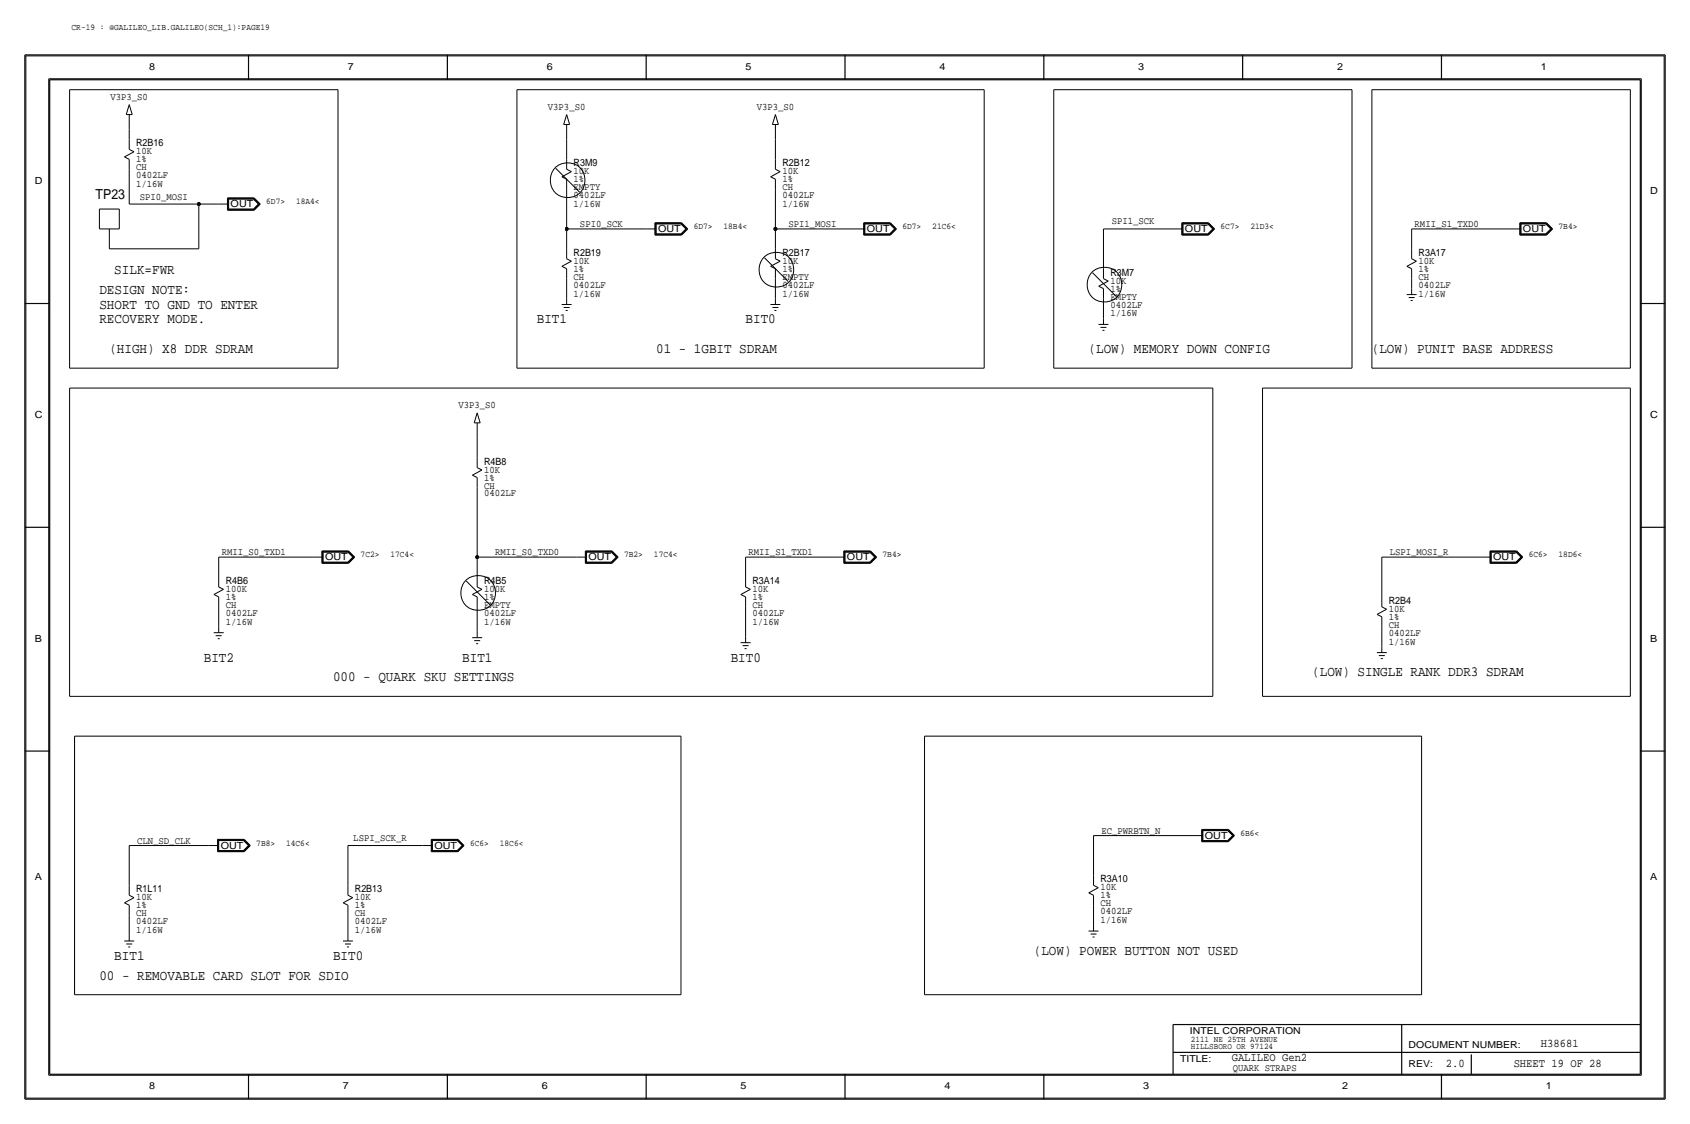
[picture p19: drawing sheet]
<svg xmlns="http://www.w3.org/2000/svg" width="432mm" height="287mm" viewBox="0 0 432 287" stroke-linecap="round" stroke-linejoin="round" font-family="sans-serif">
<defs><g id="words">
<g font-size="3.6">
<text x="29.2" y="69.9">SILK=FWR</text>
<text x="25.4" y="75">DESIGN NOTE:</text>
<text x="25.4" y="78.8">SHORT TO GND TO ENTER</text>
<text x="25.4" y="82.6">RECOVERY MODE.</text>
<text x="137.2" y="82.6">BIT1</text>
<text x="190.5" y="82.6">BIT0</text>
<text x="27.9" y="90.2">(HIGH) X8 DDR SDRAM</text>
<text x="167.6" y="90.2">01 - 1GBIT SDRAM</text>
<text x="278.1" y="90.2">(LOW) MEMORY DOWN CONFIG</text>
<text x="350.5" y="90.2">(LOW) PUNIT BASE ADDRESS</text>
<text x="52.1" y="169">BIT2</text>
<text x="118.1" y="169">BIT1</text>
<text x="186.7" y="169">BIT0</text>
<text x="335.3" y="172.8">(LOW) SINGLE RANK DDR3 SDRAM</text>
<text x="85.1" y="174">000 - QUARK SKU SETTINGS</text>
<text x="29.2" y="245.2">BIT1</text>
<text x="85.1" y="245.2">BIT0</text>
<text x="264.2" y="243.9">(LOW) POWER BUTTON NOT USED</text>
<text x="25.4" y="250.2">00 - REMOVABLE CARD SLOT FOR SDIO</text>
</g>
<text font-size="3.5" x="24.4" y="50.9">TP23</text>
<g font-size="3">
<text x="393.7" y="267.5">H38681</text>
<text x="314.7" y="271.1">GALILEO Gen2</text>
<text x="369.4" y="272.6">2.0</text>
<text x="386.8" y="272.6">SHEET 19 OF 28</text>
</g>
<g font-size="2.6">
<text x="28.2" y="25.5">V3P3_S0</text>
<text x="140" y="28">V3P3_S0</text>
<text x="193.3" y="28">V3P3_S0</text>
<text x="34.8" y="39.4">10K</text>
<text x="34.8" y="37.4">R2B16</text>
<text x="34.8" y="41.5">1%</text>
<text x="34.8" y="45.5">0402LF</text>
<text x="34.8" y="47.8">1/16W</text>
<text x="34.8" y="43.5">CH</text>
<text x="146.6" y="42.5">R3M9</text>
<text x="146.6" y="44.5">10K</text>
<text x="146.6" y="46.5">1%</text>
<text x="199.9" y="42.5">R2B12</text>
<text x="199.9" y="44.5">10K</text>
<text x="199.9" y="46.5">1%</text>
<text x="35.7" y="51.2">SPI0_MOSI</text>
<text x="146.6" y="52.9">1/16W</text>
<text x="146.6" y="50.6">0402LF</text>
<text x="146.6" y="48.6">EMPTY</text>
<text x="199.9" y="50.6">0402LF</text>
<text x="199.9" y="52.9">1/16W</text>
<text x="199.9" y="48.6">CH</text>
<text x="148.2" y="57.9">SPI0_SCK</text>
<text x="201.4" y="58">SPI1_MOSI</text>
<text x="284.1" y="57.3">SPI1_SCK</text>
<text x="361.4" y="58">RMII_S1_TXD0</text>
<text x="146.6" y="65.3">R2B19</text>
<text x="199.9" y="65.3">R2B17</text>
<text x="362.5" y="65.3">R3A17</text>
<text x="146.6" y="67.4">10K</text>
<text x="146.6" y="69.4">1%</text>
<text x="146.6" y="71.4">CH</text>
<text x="199.9" y="67.4">10K</text>
<text x="199.9" y="69.4">1%</text>
<text x="199.9" y="71.4">EMPTY</text>
<text x="283.7" y="70.4">R3M7</text>
<text x="362.5" y="69.4">1%</text>
<text x="362.5" y="67.4">10K</text>
<text x="362.5" y="71.4">CH</text>
<text x="146.6" y="75.7">1/16W</text>
<text x="146.6" y="73.5">0402LF</text>
<text x="199.9" y="73.5">0402LF</text>
<text x="199.9" y="75.7">1/16W</text>
<text x="283.7" y="76.5">EMPTY</text>
<text x="283.7" y="72.4">10K</text>
<text x="283.7" y="74.5">1%</text>
<text x="362.5" y="73.5">0402LF</text>
<text x="362.5" y="75.7">1/16W</text>
<text x="283.7" y="80.8">1/16W</text>
<text x="283.7" y="78.5">0402LF</text>
<text x="117.1" y="104.2">V3P3_S0</text>
<text x="123.7" y="118.7">R4B8</text>
<text x="123.7" y="124.8">CH</text>
<text x="123.7" y="120.7">10K</text>
<text x="123.7" y="122.7">1%</text>
<text x="123.7" y="126.8">0402LF</text>
<text x="56.6" y="141.8">RMII_S0_TXD1</text>
<text x="126.5" y="141.8">RMII_S0_TXD0</text>
<text x="191.3" y="141.8">RMII_S1_TXD1</text>
<text x="355.1" y="141.8">LSPI_MOSI_R</text>
<text x="57.7" y="149.2">R4B6</text>
<text x="123.7" y="149.2">R4B5</text>
<text x="192.3" y="149.2">R3A14</text>
<text x="57.7" y="151.2">100K</text>
<text x="57.7" y="153.2">1%</text>
<text x="57.7" y="155.2">CH</text>
<text x="123.7" y="155.3">EMPTY</text>
<text x="123.7" y="153.2">1%</text>
<text x="123.7" y="151.2">100K</text>
<text x="192.3" y="151.2">10K</text>
<text x="192.3" y="153.2">1%</text>
<text x="192.3" y="155.2">CH</text>
<text x="354.8" y="154.2">R2B4</text>
<text x="57.7" y="159.6">1/16W</text>
<text x="57.7" y="157.3">0402LF</text>
<text x="123.7" y="157.3">0402LF</text>
<text x="123.7" y="159.6">1/16W</text>
<text x="192.3" y="157.3">0402LF</text>
<text x="192.3" y="159.6">1/16W</text>
<text x="354.8" y="158.3">1%</text>
<text x="354.8" y="156.3">10K</text>
<text x="354.8" y="160.3">CH</text>
<text x="354.8" y="162.4">0402LF</text>
<text x="354.8" y="164.6">1/16W</text>
<text x="35.1" y="215.4">CLN_SD_CLK</text>
<text x="90.3" y="214.8">LSPI_SCK_R</text>
<text x="281.4" y="212.9">EC_PWRBTN_N</text>
<text x="34.8" y="227.9">R1L11</text>
<text x="90.7" y="227.9">R2B13</text>
<text x="281.2" y="225.4">R3A10</text>
<text x="281.2" y="227.4">10K</text>
<text x="34.8" y="229.9">10K</text>
<text x="34.8" y="234">CH</text>
<text x="34.8" y="232">1%</text>
<text x="90.7" y="229.9">10K</text>
<text x="90.7" y="234">CH</text>
<text x="90.7" y="232">1%</text>
<text x="281.2" y="233.5">0402LF</text>
<text x="281.2" y="229.4">1%</text>
<text x="281.2" y="231.4">CH</text>
<text x="34.8" y="238.3">1/16W</text>
<text x="34.8" y="236">0402LF</text>
<text x="90.7" y="238.3">1/16W</text>
<text x="90.7" y="236">0402LF</text>
<text x="281.2" y="235.8">1/16W</text>
<text x="315" y="273.6">QUARK STRAPS</text>
</g>
<g font-size="2.5">
<text x="38.1" y="17.8">8</text>
<text x="88.9" y="17.8">7</text>
<text x="139.7" y="17.8">6</text>
<text x="190.5" y="17.8">5</text>
<text x="240" y="17.8">4</text>
<text x="290.8" y="17.8">3</text>
<text x="341.6" y="17.8">2</text>
<text x="393.7" y="17.8">1</text>
<text x="8.9" y="47">D</text>
<text x="58.9" y="52.9">OUT</text>
<text x="421.6" y="49.6">D</text>
<text x="168.1" y="59.2">OUT</text>
<text x="221.5" y="59.2">OUT</text>
<text x="302.8" y="59.2">OUT</text>
<text x="389.1" y="59.2">OUT</text>
<text x="8.9" y="106.7">C</text>
<text x="421.6" y="106.7">C</text>
<text x="83.1" y="143.1">OUT</text>
<text x="150.4" y="143.1">OUT</text>
<text x="216.4" y="143.1">OUT</text>
<text x="381.5" y="143.1">OUT</text>
<text x="8.9" y="163.9">B</text>
<text x="421.6" y="163.9">B</text>
<text x="307.8" y="214.2">OUT</text>
<text x="56.4" y="216.7">OUT</text>
<text x="111" y="216.7">OUT</text>
<text x="8.9" y="224.8">A</text>
<text x="421.6" y="224.8">A</text>
<text x="38.1" y="278.2">8</text>
<text x="87.6" y="278.2">7</text>
<text x="138.4" y="278.2">6</text>
<text x="189.2" y="278.2">5</text>
<text x="241.3" y="278.2">4</text>
<text x="292.1" y="278.2">3</text>
<text x="342.9" y="278.2">2</text>
<text x="395" y="278.2">1</text>
</g>
<g font-size="2.4">
<text x="304" y="264.2">INTEL CORPORATION</text>
<text x="359.9" y="267.8">DOCUMENT NUMBER:</text>
<text x="301.5" y="271.3">TITLE:</text>
<text x="359.9" y="272.6">REV:</text>
</g>
<g font-size="2.3">
<text x="18.3" y="7.7">CR-19 : @GALILEO_LIB.GALILEO(SCH_1):PAGE19</text>
<text x="68" y="52.1">6D7&gt;</text>
<text x="75.6" y="52.1">18A4&lt;</text>
<text x="177.2" y="58.5">6D7&gt;</text>
<text x="184.9" y="58.5">18B4&lt;</text>
<text x="230.6" y="58.5">6D7&gt;</text>
<text x="238.2" y="58.5">21C6&lt;</text>
<text x="311.9" y="58.5">6C7&gt;</text>
<text x="319.5" y="58.5">21D3&lt;</text>
<text x="398.2" y="58.5">7B4&gt;</text>
<text x="92.2" y="142.3">7C2&gt;</text>
<text x="99.8" y="142.3">17C4&lt;</text>
<text x="159.5" y="142.3">7B2&gt;</text>
<text x="167.1" y="142.3">17C4&lt;</text>
<text x="225.5" y="142.3">7B4&gt;</text>
<text x="390.6" y="142.3">6C6&gt;</text>
<text x="398.2" y="142.3">18D6&lt;</text>
<text x="65.5" y="215.9">7B8&gt;</text>
<text x="73.1" y="215.9">14C6&lt;</text>
<text x="120.1" y="215.9">6C6&gt;</text>
<text x="127.7" y="215.9">18C6&lt;</text>
<text x="316.9" y="213.4">6B6&lt;</text>
</g>
<g font-size="2.2">
<text x="304.3" y="266.2">2111 NE 25TH AVENUE</text>
<text x="304.3" y="268">HILLSBORO OR 97124</text>
</g>
</g></defs>
<g fill="none" stroke="#000" stroke-width=".26">
<path d="M6.6 14.3h418.6zM6.6 14.3v266.2zM425.2 14.3v266.2zM12.4 20.1v254.5zM12.4 20.1h407zM17.8 22.9v71.1zM17.8 22.9h68.6zM32.3 29.3h1.5zM33 33.1v2.5zM33 35.6v2.6zM33 38.2l1.2 .6zM33 29.3v3.8z"/>
<path d="M33 26.7l.8 2.6zM33 26.7l-.7 2.6zM86.4 22.9v71.1zM132.1 22.9v71.1zM132.1 22.9h119.4zM144 31.8h1.5zM144.8 29.3l-.8 2.5zM144.8 35.6v5.1zM144.8 31.8v3.8zM144.8 29.3l.7 2.5zM197.4 31.8h1.5zM198.1 35.6v5.1z"/>
<path d="M198.1 31.8v3.8zM198.1 29.3l.8 2.5zM198.1 29.3l-.7 2.5zM251.5 22.9v71.1zM269.2 22.9h76.2zM269.2 22.9v71.1zM345.4 22.9v71.1zM350.5 22.9v71.1zM350.5 22.9h66.1zM416.6 22.9v71.1zM419.4 20.1v254.5zM25.4 53.4v5.1z"/>
<path d="M25.4 53.4h5.1zM25.4 58.5h5.1zM27.9 58.5v2.5zM30.5 53.4v5.1zM31.8 40.1l1.2 .6zM31.8 40.1l2.4-1.3zM33 52.1h17.8zM33 43.2v8.9zM33 40.7v2.5zM50.8 52.1v11.5zM50.8 52.1h5.1zM55.9 52.1h2.5z"/>
<path d="M58.1 53.7h6.8zM58.1 50.5v3.2zM58.1 50.5h6.8zM58.2 50.6h6.7zM58.2 50.6v3zM58.2 53.6h6.7zM58.3 50.7v2.8zM58.3 53.5h6.5zM58.3 50.7h6.5zM58.4 50.9h6.4zM58.4 50.9v2.5zM58.4 53.4h6.4z"/>
<path d="M64.8 50.9l1.2 1.2zM64.8 53.4l1.2-1.3zM64.8 53.5l1.4-1.4zM64.8 50.7l1.4 1.4zM64.9 50.6l1.4 1.5zM64.9 53.6l1.4-1.5zM64.9 53.7l1.6-1.6zM64.9 50.5l1.6 1.6zM142 43l6.1 6.1zM143.6 45.2l2.4-1.4zM143.6 45.2l1.2 .6zM144.8 58.5h20.3z"/>
<path d="M144.8 48.3v10.2zM144.8 58.5v5.1zM144.8 45.8v2.5zM144.8 40.7v2.5zM144.8 43.2l1.2 .6zM165.1 58.5h2.5zM167.3 56.9h6.8zM167.3 56.9v3.1zM167.4 57v2.9zM167.4 59.9h6.7zM167.4 57h6.7zM167.5 57.1v2.7z"/>
<path d="M167.5 59.8h6.5zM167.5 57.1h6.5zM167.6 57.2h6.4zM167.6 57.2v2.5zM167.6 59.7h6.4zM174 57.2l1.3 1.3zM174 59.7l1.3-1.2zM174 59.8l1.4-1.3zM174 57.1l1.4 1.4zM174.1 57l1.5 1.5zM174.1 59.9l1.5-1.4zM174.1 56.9l1.6 1.6z"/>
<path d="M196.9 45.2l1.2 .6zM196.9 45.2l2.4-1.4zM198.1 58.5h20.3zM198.1 48.3v10.2zM198.1 58.5v5.1zM198.1 45.8v2.5zM198.1 40.7v2.5zM198.1 43.2l1.2 .6zM218.4 58.5h2.6zM220.7 56.9h6.8zM220.7 56.9v3.1zM220.8 57v2.9z"/>
<path d="M220.8 59.9h6.6zM220.8 57h6.6zM220.9 57.1v2.7zM220.9 59.8h6.5zM220.9 57.1h6.5zM221 57.2h6.3zM221 57.2v2.5zM221 59.7h6.3zM227.3 57.2l1.3 1.3zM227.3 59.7l1.3-1.2zM227.4 59.8l1.4-1.3zM227.4 57.1l1.4 1.4z"/>
<path d="M227.4 59.9l1.5-1.4zM227.4 57l1.5 1.5zM227.5 56.9l1.6 1.6zM281.9 58.5v10.1zM281.9 58.5h17.8zM299.7 58.5h2.6zM302 56.9v3.1zM302 56.9h6.8zM302.1 57v2.9zM302.1 59.9h6.6zM302.1 57h6.6zM302.2 57.1h6.5z"/>
<path d="M302.2 57.1v2.7zM302.2 59.8h6.5zM302.3 57.2h6.3zM302.3 57.2v2.5zM302.3 59.7h6.3zM308.6 57.2l1.3 1.3zM308.7 59.8l1.3-1.3zM308.7 57.1l1.3 1.4zM308.7 57l1.5 1.5zM308.7 59.9l1.5-1.4zM308.8 56.9l1.5 1.6zM309.9 58.5l-1.3 1.2z"/>
<path d="M360.7 58.5v5.1zM360.7 58.5h25.4zM386.1 58.5h2.5zM388.3 56.9v3.1zM388.3 56.9h6.8zM388.4 57h6.7zM388.4 57v2.9zM388.4 59.9h6.7zM388.5 57.1v2.7zM388.5 59.8h6.5zM388.5 57.1h6.5zM388.6 57.2h6.4z"/>
<path d="M388.6 57.2v2.5zM388.6 59.7h6.4zM395 57.2l1.2 1.3zM395 59.7l1.2-1.2zM395 57.1l1.4 1.4zM395 59.8l1.4-1.3zM395.1 59.9l1.4-1.4zM395.1 57l1.4 1.5zM395.1 56.9l1.6 1.6zM27.9 61v2.6zM27.9 63.6h22.9zM143.5 77.8h2.5z"/>
<path d="M143.6 68l2.4-1.3zM143.6 68l1.2 .6zM144 78.5h1.5zM144.5 79.3h.5zM144.8 71.2v5.1zM144.8 76.3v1.5zM144.8 68.6v2.6zM144.8 63.6v2.5zM144.8 66.1l1.2 .6zM167.3 60h6.8zM174.1 60l1.6-1.5zM195.3 65.8l6.1 6.1z"/>
<path d="M196.8 77.8h2.6zM196.9 68l1.2 .6zM196.9 68l2.4-1.3zM197.4 78.5h1.5zM197.9 79.3h.5zM198.1 71.2v5.1zM198.1 76.3v1.5zM198.1 68.6v2.6zM198.1 63.6v2.5zM198.1 66.1l1.2 .6zM220.7 60h6.8zM227.5 60l1.6-1.5z"/>
<path d="M279.1 69.6l6.1 6.1zM280.7 73.1l2.5-1.3zM280.7 73.1l1.2 .6zM281.9 76.3v5zM281.9 73.7v2.6zM281.9 68.6v2.6zM281.9 71.2l1.3 .6zM302 60h6.8zM308.8 60l1.5-1.5zM359.4 75.2h2.5zM359.5 68l2.4-1.3zM359.5 68l1.2 .6z"/>
<path d="M359.9 76h1.5zM360.4 76.8h.5zM360.7 71.2v2.5zM360.7 68.6v2.6zM360.7 63.6v2.5zM360.7 66.1l1.2 .6zM360.7 73.7v1.5zM388.3 60h6.8zM395.1 60l1.6-1.5zM17.8 94h68.6zM17.8 99.1v78.8zM17.8 99.1h292.1z"/>
<path d="M132.1 94h119.4zM269.2 94h76.2zM280.7 82.9h2.5zM281.2 83.6h1.5zM281.7 84.4h.5zM281.9 81.3v1.6zM309.9 99.1v78.8zM322.6 99.1v78.8zM322.6 99.1h94zM350.5 94h66.1zM416.6 99.1v78.8zM121.2 108h1.5z"/>
<path d="M121.9 105.5l-.7 2.5zM121.9 111.8v5.1zM121.9 108v3.8zM121.9 105.5l.8 2.5zM121.9 116.9v2.5zM121.9 119.4l1.2 .6zM120.7 121.4l2.4-1.4zM120.7 121.4l1.2 .6zM121.9 124.5v17.8zM121.9 122v2.5zM54.7 151.8l1.2 .7zM54.7 151.8l2.4-1.3z"/>
<path d="M55.9 155v5.1zM55.9 142.3h24.1zM55.9 142.3v5.1zM55.9 152.5v2.5zM55.9 147.4v2.5zM55.9 149.9l1.2 .6zM80 142.3h2.6zM82.2 143.9h6.9zM82.2 140.7v3.2zM82.2 140.7h6.9zM82.3 140.8h6.7zM82.3 140.8v3z"/>
<path d="M82.3 143.8h6.7zM82.4 140.9h6.6zM82.4 140.9v2.8zM82.4 143.7h6.6zM82.5 141h6.4zM82.5 141v2.6zM82.5 143.6h6.4zM88.9 143.6l1.3-1.3zM88.9 141l1.3 1.3zM89 143.7l1.3-1.4zM89 140.9l1.3 1.4zM89 140.8l1.5 1.5z"/>
<path d="M89 143.8l1.5-1.5zM89.1 140.7l1.5 1.6zM89.1 143.9l1.5-1.6zM119.1 148.4l6.1 6.1zM120.7 151.8l2.4-1.3zM120.7 151.8l1.2 .7zM121.9 155v6.3zM121.9 142.3h25.4zM121.9 142.3v5.1zM121.9 152.5v2.5zM121.9 147.4v2.5zM121.9 149.9l1.2 .6z"/>
<path d="M147.3 142.3h2.6zM149.6 140.7h6.8zM149.6 143.9h6.8zM149.6 140.7v3.2zM149.7 140.8v3zM149.7 143.8h6.6zM149.7 140.8h6.6zM149.8 140.9v2.8zM149.8 143.7h6.5zM149.8 140.9h6.5zM149.9 141h6.3zM149.9 141v2.6z"/>
<path d="M149.9 143.6h6.3zM156.2 143.6l1.3-1.3zM156.2 141l1.3 1.3zM156.3 143.7l1.3-1.4zM156.3 140.9l1.3 1.4zM156.3 140.8l1.5 1.5zM156.3 143.8l1.5-1.5zM156.4 143.9l1.5-1.6zM156.4 140.7l1.5 1.6zM189.3 151.8l2.4-1.3zM189.3 151.8l1.2 .7zM190.5 155v7.6z"/>
<path d="M190.5 142.3h22.9zM190.5 142.3v5.1zM190.5 152.5v2.5zM190.5 147.4v2.5zM190.5 149.9l1.2 .6zM213.4 142.3h2.5zM215.6 143.9h6.8zM215.6 140.7v3.2zM215.6 140.7h6.8zM215.7 140.8v3zM215.7 143.8h6.7zM215.7 140.8h6.7z"/>
<path d="M215.8 140.9v2.8zM215.8 143.7h6.5zM215.8 140.9h6.5zM215.9 141h6.3zM215.9 141v2.6zM215.9 143.6h6.3zM222.2 141l1.3 1.3zM222.2 143.6l1.3-1.3zM222.3 143.7l1.4-1.4zM222.3 140.9l1.4 1.4zM222.4 140.8l1.4 1.5zM222.4 143.8l1.4-1.5z"/>
<path d="M222.4 140.7l1.6 1.6zM222.4 143.9l1.6-1.6zM351.8 156.9l2.5-1.3zM351.8 156.9l1.3 .6zM353.1 142.3v10.2zM353.1 142.3h25.4zM353.1 157.5v2.6zM353.1 152.5v2.5zM353.1 155l1.2 .6zM378.5 142.3h2.5zM380.7 143.9h6.8zM380.7 140.7v3.2z"/>
<path d="M380.7 140.7h6.8zM380.8 140.8v3zM380.8 143.8h6.7zM380.8 140.8h6.7zM380.9 140.9v2.8zM380.9 143.7h6.5zM380.9 140.9h6.5zM381 141h6.3zM381 141v2.6zM381 143.6h6.3zM387.3 141l1.3 1.3zM387.3 143.6l1.3-1.3z"/>
<path d="M387.4 140.9l1.4 1.4zM387.4 143.7l1.4-1.4zM387.5 143.8l1.4-1.5zM387.5 140.8l1.4 1.5zM387.5 140.7l1.6 1.6zM387.5 143.9l1.6-1.6zM17.8 177.9h292.1zM54.6 161.6h2.6zM55.1 162.4h1.5zM55.6 163.1h.5zM55.9 160.1v1.5zM120.6 162.9h2.6z"/>
<path d="M121.2 163.6h1.5zM121.7 164.4h.5zM121.9 161.3v1.6zM189.2 164.1h2.6zM189.7 164.9h1.6zM190.2 165.7h.6zM190.5 162.6v1.5zM322.6 177.9h94zM351.8 166.7h2.5zM352.3 167.4h1.5zM352.8 168.2h.5zM353.1 160.1v5.1z"/>
<path d="M353.1 165.2v1.5zM19 188h155zM19 188v66.1zM174 188v66.1zM236.2 188h127zM236.2 188v66.1zM363.2 188v66.1zM33 216v10.1zM33 216h20.3zM53.3 216h2.6zM55.6 217.5h6.8zM55.6 214.4v3.1z"/>
<path d="M55.6 214.4h6.8zM55.7 214.5h6.6zM55.7 214.5v2.9zM55.7 217.4h6.6zM55.8 214.6v2.7zM55.8 217.3h6.5zM55.8 214.6h6.5zM55.9 214.7h6.3zM55.9 214.7v2.5zM55.9 217.2h6.3zM62.2 214.7l1.3 1.3zM62.3 217.3l1.4-1.3z"/>
<path d="M62.3 214.6l1.4 1.4zM62.3 214.5l1.5 1.5zM62.3 217.4l1.5-1.4zM62.4 214.4l1.6 1.6zM63.5 216l-1.3 1.2zM64 216l-1.6 1.5zM88.9 216v10.1zM88.9 216h19zM107.9 216h2.6zM110.2 214.4h6.8zM110.2 217.5h6.8zM110.2 214.4v3.1z"/>
<path d="M110.3 214.5v2.9zM110.3 217.4h6.6zM110.3 214.5h6.6zM110.4 214.6v2.7zM110.4 217.3h6.5zM110.4 214.6h6.5zM110.5 214.7v2.5zM110.5 217.2h6.3zM110.5 214.7h6.3zM116.8 214.7l1.3 1.3zM116.8 217.2l1.3-1.2zM116.9 217.3l1.4-1.3z"/>
<path d="M116.9 214.6l1.4 1.4zM116.9 214.5l1.5 1.5zM116.9 217.4l1.5-1.4zM117 217.5l1.6-1.5zM117 214.4l1.6 1.6zM279.4 213.4v10.2zM279.4 213.4h25.4zM304.8 213.4h2.5zM307 215h6.8zM307 211.8v3.2zM307 211.8h6.8zM307.1 211.9h6.7z"/>
<path d="M307.1 211.9v3zM307.1 214.9h6.7zM307.2 212v2.8zM307.2 214.8h6.5zM307.2 212h6.5zM307.3 212.1h6.4zM307.3 212.1v2.6zM307.3 214.7h6.4zM313.7 212.1l1.3 1.3zM313.7 214.8l1.4-1.4zM313.7 212l1.4 1.4zM313.8 214.9l1.5-1.5z"/>
<path d="M313.8 211.9l1.5 1.5zM313.8 211.8l1.6 1.6zM313.8 215l1.6-1.6zM315 213.4l-1.3 1.3zM31.8 230.6l1.2 .6zM31.8 230.6l2.4-1.3zM33 233.7v5.1zM33 238.8v1.5zM33 231.2v2.5zM33 226.1v2.6zM33 228.7l1.2 .6zM87.7 230.6l2.4-1.3z"/>
<path d="M87.7 230.6l1.2 .6zM88.9 233.7v5.1zM88.9 238.8v1.5zM88.9 231.2v2.5zM88.9 226.1v2.6zM88.9 228.7l1.2 .6zM278.1 237.8h2.6zM278.2 228l2.4-1.3zM278.2 228l1.2 .7zM278.6 238.6h1.6zM279.1 239.3h.6zM279.4 231.2v5.1z"/>
<path d="M279.4 236.3v1.5zM279.4 228.7v2.5zM279.4 223.6v2.5zM279.4 226.1l1.2 .6zM19 254.1h155zM31.7 240.3h2.6zM32.3 241.1h1.5zM32.8 241.9h.5zM87.6 240.3h2.6zM88.1 241.1h1.6zM88.6 241.9h.6zM236.2 254.1h127z"/>
<path d="M12.4 274.6h407zM6.6 280.5h418.6z"/>
<circle cx="145" cy="46.1" r="4.5"/>
<circle cx="198.4" cy="68.9" r="4.5"/>
<circle cx="282.2" cy="72.7" r="4.5"/>
<circle cx="122.2" cy="151.5" r="4.5"/>
</g>
<g fill="#000" stroke="#000" stroke-width=".26">
<circle cx="50.8" cy="52.1" r=".41"/>
<circle cx="144.8" cy="58.5" r=".41"/>
<circle cx="198.1" cy="58.5" r=".41"/>
<circle cx="121.9" cy="142.3" r=".41"/>
</g>
<g fill="none" stroke="#000" stroke-width=".3">
<path d="M6.3 14v266.7zM6.4 14h419zM63.5 14v6.4zM114.3 14v6.4zM165.1 14v6.4zM215.9 14v6.4zM266.7 14v6.4zM317.5 14v6.4zM368.3 14v6.4zM425.4 14v266.7zM12.7 20.4h406.4zM12.7 20.4v254z"/>
<path d="M419.1 20.4v254zM6.3 77.5h6.4zM419.1 77.5h6.3zM6.3 134.7h6.4zM419.1 134.7h6.3zM6.3 191.8h6.4zM419.1 191.8h6.3zM12.7 274.4h406.4zM63.5 274.4v6.3zM114.3 274.4v6.3zM165.1 274.4v6.3zM215.9 274.4v6.3z"/>
<path d="M266.7 274.4v6.3zM299.7 268.8h119.4zM299.7 261.7v12.7zM299.7 261.7h119.4zM358.1 261.7v12.7zM368.3 274.4v6.3zM375.9 269.3v5.1zM6.4 280.7h419z"/>
</g>
<use href="#words"/>
</svg>
